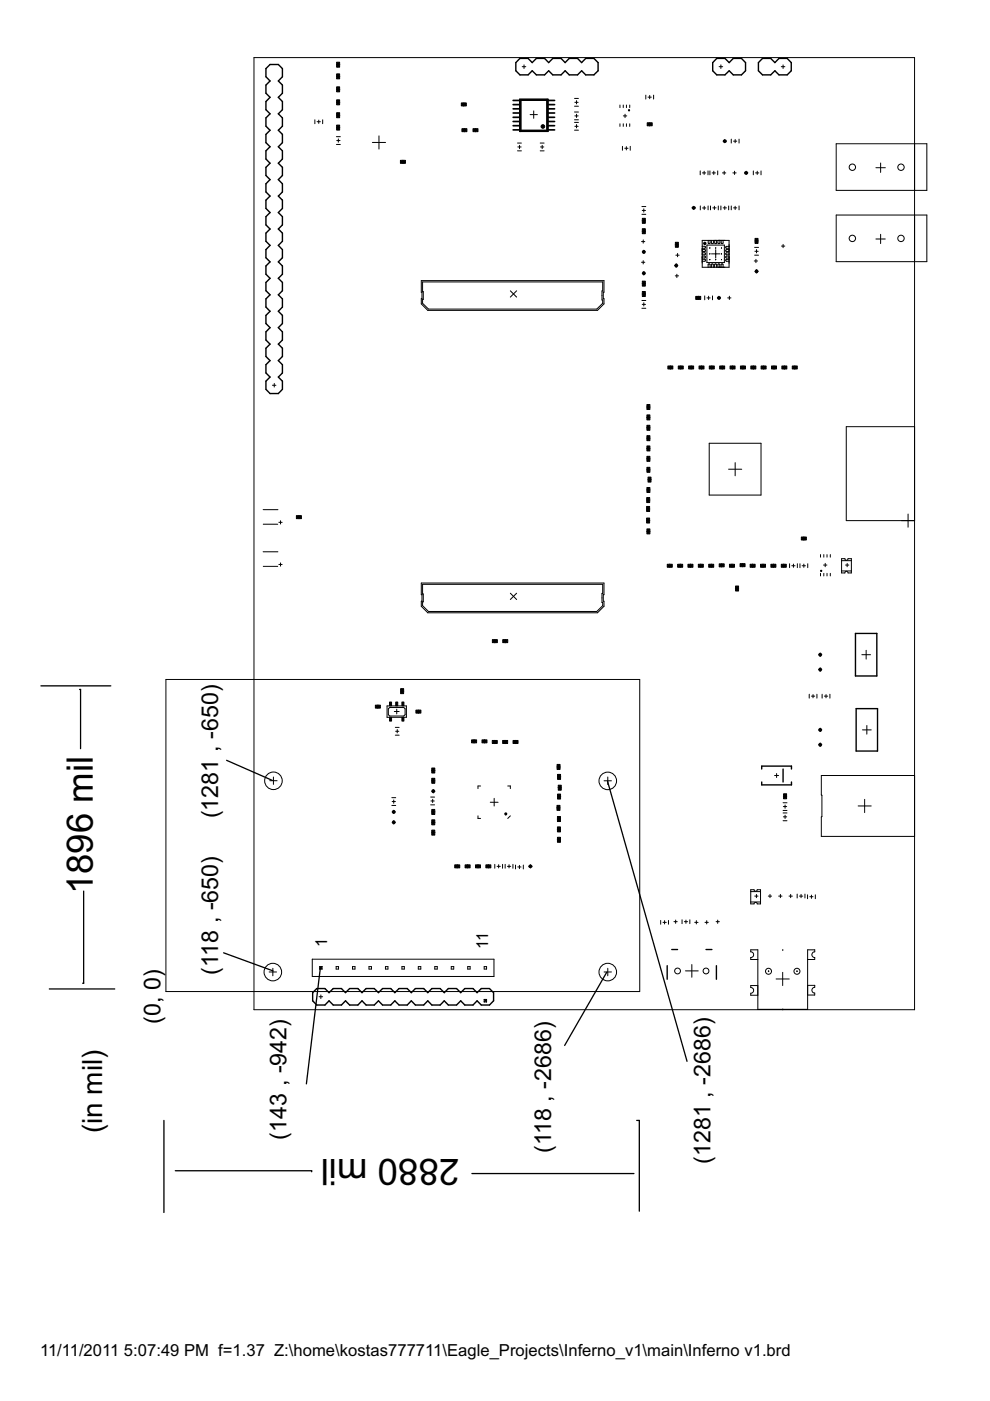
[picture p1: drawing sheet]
<svg xmlns="http://www.w3.org/2000/svg" width="210mm" height="297mm" viewBox="0 0 210 297" stroke-linecap="round" stroke-linejoin="round" font-family="sans-serif">
<defs><g id="words">
<g font-size="8.7">
<text x="19.7" y="189.6" transform="rotate(-90 19.7 189.6)">1896 mil</text>
<text x="97.3" y="245.8" transform="rotate(-180 97.3 245.8)">2880 mil</text>
</g>
<text font-size="6.6" x="21.6" y="240.3" transform="rotate(-90 21.6 240.3)">(in mil)</text>
<g font-size="5.5">
<text x="46.3" y="173.5" transform="rotate(-90 46.3 173.5)">(1281 , -650)</text>
<text x="46.2" y="206.6" transform="rotate(-90 46.2 206.6)">(118 , -650)</text>
<text x="34.1" y="217.1" transform="rotate(-90 34.1 217.1)">(0, 0)</text>
<text x="60.7" y="241.6" transform="rotate(-90 60.7 241.6)">(143 , -942)</text>
<text x="116.8" y="244.5" transform="rotate(-90 116.8 244.5)">(118 , -2686)</text>
<text x="150.7" y="246.8" transform="rotate(-90 150.7 246.8)">(1281 , -2686)</text>
</g>
<g font-size="3.9">
<text x="69.4" y="200.7" transform="rotate(-90 69.4 200.7)">1</text>
<text x="103.5" y="201.2" transform="rotate(-90 103.5 201.2)">11</text>
<text x="8.5" y="287.5">11/11/2011</text>
<text x="26.3" y="287.5">5:07:49 PM f=1.37 Z:\home\kostas777711\Eagle_Projects\Inferno_v1\main\Inferno v1.brd</text>
</g>
</g></defs>
<g fill="#000" stroke="#000" stroke-width=".21">
<path d="M53.8 12.2v201.9zM71.7 13.4v.7zM71.7 15.9v.7zM71.7 18.6v.7zM71.4 13.7h.7zM71.4 16.2h.7zM71.4 18.9h.7zM111.1 13.8v.7zM110.7 14.1h.8zM152.8 13.8v.7zM152.5 14.1h.7zM166 13.8v.7z"/>
<path d="M165.7 14.1h.7zM53.8 12.2h140.1zM66.8 25.4v.8zM67.6 25.5v.7zM67.2 25.8h.7zM68.4 25.4v.8zM71.3 29h.9zM71.3 30.6h.9zM71.7 21.3v.7zM71.7 24.1v.7zM71.7 26.7v.7zM71.7 29.5v.7z"/>
<path d="M71.4 21.7h.7zM71.4 24.4h.7zM71.4 27.1h.7zM71.4 29.8h.7zM80.3 28.8v2.8zM79 30.2h2.7zM85.4 34v.7zM85.1 34.3h.7zM98.3 21.8v.7zM98.5 27.2v.7zM98 22.1h.7zM98.1 27.6h.7z"/>
<path d="M100.8 27.2v.7zM100.5 27.6h.7zM109.7 30.3h.9zM109.7 32h.9zM110.2 30.8v.7zM110.2 27.5v.4zM110.2 26.6v.9zM110.2 25.8v.8zM110.2 24.9v.9zM110.2 24v.9zM110.2 23.1v.9zM110.2 22.2v.9z"/>
<path d="M110.2 21.3v.9zM110.2 21v.3zM110.2 21h6zM110.4 21.3v6.3zM110.4 21.3h5.5zM109.8 31.2h.7zM113.2 23.5v1.6zM112.4 24.3h1.5zM114.5 30.3h.9zM114.5 32h.9zM115 30.8v.7zM114.6 31.2h.7z"/>
<path d="M115.9 21.3v6.3zM110.4 27.6h5.5zM116.2 21v.3zM116.2 21.3v.9zM116.2 22.2v.9zM116.2 23.1v.9zM116.2 24v.9zM116.2 24.9v.9zM116.2 25.8v.8zM116.2 26.6v.9zM116.2 27.5v.4zM110.2 27.9h6z"/>
<path d="M121.8 23.7h.8zM121.8 25.4h.8zM121.8 20.9h.8zM121.8 22.5h.8zM122.2 26.4v.7zM122.2 24.2v.7zM122.2 21.3v.7zM121.9 26.8h.7zM121.9 24.6h.7zM121.9 21.7h.7zM121.8 27.6h.8zM121.8 26h.8z"/>
<path d="M131.4 26.2v.6zM131.4 22.3v.5zM132 31v.9zM132.1 26.2v.6zM132.1 22.3v.5zM132.5 24.2v.7zM132.8 31.1v.7zM132.8 26.2v.6zM132.8 22.3v.5zM132.2 24.6h.7zM132.5 31.4h.7zM133.5 26.2v.6z"/>
<path d="M133.5 22.3v.5zM133.6 31v.9zM136.9 20.2v.8zM137.8 26v.7zM137.8 20.2v.7zM137.4 26.4h.7zM137.4 20.6h.7zM138.6 20.2v.8zM148.5 36.2v.9zM149.3 36.3v.7zM148.9 36.7h.7zM150.1 36.2v.9z"/>
<path d="M150.5 36.2v.9zM151.3 36.3v.7zM151 36.7h.7zM152.2 36.2v.9zM153.5 36.3v.7zM153.7 29.6v.7zM153.2 36.7h.7zM153.3 29.9h.7zM155 29.5v.8zM155.7 36.3v.7zM155.9 29.6v.7zM155.4 36.7h.7z"/>
<path d="M155.5 29.9h.7zM156.7 29.5v.8zM158.2 36.3v.7zM157.9 36.7h.7zM159.7 36.2v.9zM160.5 36.3v.7zM160.2 36.7h.7zM161.4 36.2v.9zM177.3 30.5h16.6zM186.7 34.6v2zM185.7 35.6h2zM193.9 30.5h2.6z"/>
<path d="M196.5 30.5v9.9zM89.3 59.5h38.8zM89.6 59.8h38.2zM127.8 59.8v1.9zM128.1 59.5v2.5zM136.4 55.3v.7zM136.4 50.9v.7zM136.5 48.7v.7zM136.5 46.5v.7zM136.5 57.6v.7zM136.5 53.1v.7zM136.5 44.3v.7z"/>
<path d="M136 55.6h.7zM136 51.2h.7zM136.2 49h.7zM136.2 46.8h.7zM136.2 57.9h.7zM136.2 53.4h.7zM136.2 44.6h.7zM136.1 45.4h.8zM136.1 43.8h.8zM143.4 55.9v.7zM143.5 51.5v.7zM143.5 58.1v.7z"/>
<path d="M143.7 53.7v.7zM143 56.3h.7zM143.2 51.9h.7zM143.2 58.5h.7zM143.3 54.1h.7zM147.1 43.7v.7zM146.7 44.1h.7zM148.5 43.7v.8zM148.9 51h1.3zM148.9 52.6v4.1zM148.9 52.7v.4zM148.9 51v1.2z"/>
<path d="M148.9 54.5v.4zM148.9 55.4v.4zM148.9 53.6v.4zM148.9 54h.5zM148.9 53.6h.5zM148.9 55v.4zM148.9 55.4h.5zM148.9 55h.5zM148.9 54.3v.4zM148.9 54.7h.5zM148.9 54.3h.5zM148.9 52.2v.4z"/>
<path d="M148.9 52.6h.5zM148.9 52.2h.5zM148.9 52.9v.4zM148.9 53.3h.5zM148.9 52.9h.5zM149.3 43.7v.7zM149.6 53.7v.2zM149.6 55.1v.1zM149.6 54.4v.2zM149.6 52.4v.1zM149.6 53v.2zM148.9 44.1h.7z"/>
<path d="M149.9 52v3.7zM149.9 52h3.7zM150.1 43.7v.8zM148.9 56.7h1.2zM150.1 56.7h.5zM150.1 56.1v.6zM150.2 51v.5zM150.3 51.6h.1zM150.3 56h.1zM150.2 51h.4zM150.6 51v.5zM150.6 56.7h.2z"/>
<path d="M150.6 56.1v.6zM150.6 43.7v.8zM150.6 51h.2zM150.8 51v.5zM150.8 56.7h.4zM150.8 56.1v.6zM151 51.6h.1zM151 56h.1zM151.2 56.1v.6zM151.3 51h3.3zM150.8 51h.5zM151.3 51v.5z"/>
<path d="M151.5 43.7v.7zM151.2 56.7h.3zM151.5 56.7h.4zM151.5 56.1v.6zM151.5 51v.5zM151.7 51.6h.1zM151.7 52.9v1.8zM151.7 56h.1zM151.1 44.1h.7zM151.5 51h.4zM151.9 51v.5zM151.9 56.1v.6z"/>
<path d="M152.2 51v.5zM152.2 56.7h.4zM152.2 56.1v.6zM152.3 43.7v.8zM152.4 51.6h.1zM152.4 56.7h.4zM152.3 56h.2zM152.6 56.1v.6zM152.2 51h.4zM152.6 51v.5zM150.9 53.8h1.8zM152.4 51h.4z"/>
<path d="M152.8 43.7v.8zM152.9 56.7h.4zM152.9 56.1v.6zM152.9 51v.5zM153 51.6h.2zM153 56h.2zM152.9 51h.4zM153.3 51v.5zM153.3 56.7h.4zM153.3 56.1v.6zM153.6 52v3.7zM149.9 55.7h3.7z"/>
<path d="M153.7 43.7v.7zM153.3 51h.4zM153.9 53.7v.2zM153.9 52.4v.1zM153.9 53.1v.1zM153.9 55.1v.2zM153.9 54.4v.2zM153.3 44.1h.7zM154.5 43.7v.8zM154.6 51v5.7zM154.6 54.5v.4zM154.6 55.4v.4z"/>
<path d="M154.6 52.7v.4zM154.6 51.8v.4zM154.6 53.6v.4zM154 53.6h.6zM154 54h.6zM154.6 52.2v.4zM154 52.2h.6zM154 52.6h.6zM154.6 52.9v.4zM154 52.9h.6zM154 53.3h.6zM154.6 55v.4z"/>
<path d="M154 55h.6zM154 55.4h.6zM154.6 54.3v.4zM154 54.3h.6zM154 54.7h.6zM151.9 56.7h2.7zM155 43.7v.8zM155.9 43.7v.7zM155.5 44.1h.7zM156.7 43.7v.8zM160.3 55v.7zM160.4 52.9v.7z"/>
<path d="M160.4 50.7v.7zM160.4 57.2v.7zM159.9 55.3h.7zM160.1 53.3h.7zM160.1 51.1h.7zM160.1 57.5h.7zM160 54.1h.8zM160 52.5h.8zM166 51.8v.7zM165.7 52.2h.7zM177.3 45.6v9.9zM177.3 45.6h16.6z"/>
<path d="M177.3 30.5v9.9zM186.7 49.7v1.9zM185.7 50.7h2zM177.3 55.5h16.6zM193.9 45.6h2.6zM193.9 45.6v9.9zM177.3 40.4h16.6zM193.9 30.5v9.9zM193.9 55.5h2.6zM196.5 45.6v9.9zM193.9 40.4h2.6zM89.3 63.3v1.1z"/>
<path d="M89.3 59.5v2.5zM89.3 62h.2zM89.5 62v1.3zM89.3 63.3h.2zM89.6 63.5v.8zM89.6 63.5h.1zM89.6 59.8v2zM89.7 61.8v1.7zM89.6 61.8h.1zM89.3 64.4l1.4 1.4zM89.6 64.3l1.2 1.2zM108.2 63l1.3-1.3z"/>
<path d="M108.2 61.7l1.3 1.3zM90.8 65.5h35.7zM90.7 65.8h36zM126.7 65.8l1.4-1.4zM127.6 61.7v1zM127.6 62.7v.9zM127.6 63.6h.2zM127.6 61.7h.2zM127.8 63.6v.7zM126.5 65.5l1.3-1.2zM127.9 62v1.3zM127.9 63.3h.2z"/>
<path d="M128.1 63.3v1.1zM127.9 62h.2zM136.5 59.8v.7zM136.5 62v.7zM136.5 64.2v.7zM136.2 60.1h.7zM136.2 62.3h.7zM136.2 64.5h.7zM136.1 65.4h.8zM136.1 63.7h.8zM142.1 77.6v.7zM141.8 77.9h.7z"/>
<path d="M144.3 77.6v.7zM144 77.9h.7zM146.5 77.6v.7zM146.2 77.9h.7zM148 62.8v.7zM147.7 63.2h.7zM148.7 77.6v.7zM148.4 77.9h.7zM149.4 62.7v.9zM150.2 62.8v.7zM149.9 63.2h.7zM150.9 77.6v.7z"/>
<path d="M151.1 62.7v.9zM150.6 77.9h.7zM152.4 62.8v.7zM152.1 63.2h.7zM153.1 77.6v.7zM152.8 77.9h.7zM154.6 62.8v.7zM154.3 63.2h.7zM155.3 77.6v.7zM155 77.9h.7zM157.5 77.6v.7zM157.2 77.9h.7z"/>
<path d="M159.7 77.6v.7zM159.4 77.9h.7zM161.9 77.6v.7zM161.6 77.9h.7zM164.1 77.6v.7zM163.8 77.9h.7zM166.3 77.6v.7zM166 77.9h.7zM168.5 77.6v.7zM168.1 77.9h.7zM58.1 81.3v.8zM57.8 81.7h.7z"/>
<path d="M137.5 96.9v.7zM137.5 94.7v.7zM137.5 92.5v.7zM137.5 90.3v.7zM137.5 88.1v.7zM137.5 86v.7zM137.5 99.3v.7zM137.1 97.3h.7zM137.1 95.1h.7zM137.1 92.9h.7zM137.1 90.7h.7zM137.1 88.5h.7z"/>
<path d="M137.1 86.3h.7zM137.1 99.6h.7zM150.4 94v11zM154.5 99.5h2.8zM150.4 94h11zM179.4 90.5h14.5zM193.9 90.5v19.9zM55.8 111.1h3.1zM55.8 108.1h3.1zM55.8 117h3.1zM59.5 110.4v.7zM59.1 110.7h.7z"/>
<path d="M59.1 119.7h.7zM63.4 109.3v.7zM63 109.6h.7zM137.4 110v.7zM137.4 107.6v.7zM137.4 105.7v.7zM137.5 112.3v.7zM137.5 103.5v.7zM137.7 101.3v.7zM137.1 110.4h.7zM137.1 107.9h.7zM137.1 106h.7z"/>
<path d="M137.1 112.7h.7zM137.1 103.9h.7zM137.4 101.7h.7zM141.6 120h.7zM143.8 120h.7zM146 120h.7zM148.3 120h.6zM150.4 105h11zM150.4 120h.7zM152.7 119.9h.7zM154.8 120h.7zM155.9 98.1v2.8z"/>
<path d="M157.1 119.8h.7zM159.2 120h.7zM161.4 94v11zM161.4 120h.7zM163.6 120h.7zM165.8 120h.7zM167.9 120h.7zM169.6 119.5v.9zM170.4 113.8v.7zM170.1 114.2h.7zM170.1 120h.7zM171.3 119.5v.9z"/>
<path d="M174 117.6v.5zM174.7 117.6v.5zM174.6 119.8h.7zM175.3 117.6v.5zM176 117.6v.5zM178.4 118.9h2.1zM178.4 118.4v.5zM178.4 118.4h.7zM179.4 90.5v19.9zM179.3 119.8h.7zM180.5 118.4v.5zM179.8 118.4h.7z"/>
<path d="M180.5 118.9v2.2zM192.5 109v2.8zM179.4 110.4h14.5zM191.1 110.4h2.8zM55.8 120.1h3.1zM59.5 119.3v.7zM89.3 127.5v1zM89.3 123.6v2.5zM89.3 123.6h38.8zM89.3 126.1h.2zM89.5 126.1v1.4zM89.3 127.5h.2z"/>
<path d="M89.6 127.6v.8zM89.6 127.6h.1zM89.6 123.9v2zM89.6 123.9h38.2zM89.7 125.9v1.7zM89.6 125.9h.1zM89.3 128.5l1.4 1.4zM89.6 128.4l1.2 1.2zM104.9 135.6v.7zM104.6 135.9h.7zM107.1 135.6v.7zM106.8 135.9h.7z"/>
<path d="M108.2 127.1l1.3-1.3zM108.2 125.8l1.3 1.3zM90.8 129.6h35.7zM90.7 129.9h36zM126.7 129.9l1.4-1.4zM127.6 125.8v1zM127.6 126.8v.9zM127.6 127.7h.2zM127.8 123.9v1.9zM127.6 125.8h.2zM127.8 127.7v.7zM126.5 129.6l1.3-1.2z"/>
<path d="M127.9 126.1v1.4zM127.9 127.5h.2zM128.1 123.6v2.5zM128.1 127.5v1zM127.9 126.1h.2zM142 119.6v.7zM144.2 119.6v.7zM146.4 119.6v.7zM148.6 119.6v.7zM150.8 119.6v.7zM153 119.5v.7zM155.2 119.6v.7z"/>
<path d="M156.3 124.4v.7zM155.9 124.8h.7zM157.4 119.5v.7zM159.6 119.6v.7zM161.8 119.6v.7zM164 119.6v.7zM166.2 119.6v.7zM167.4 119.5v.9zM168.2 119.6v.7zM169.1 119.5v.9zM170.4 119.6v.7zM173.9 138.5v.7z"/>
<path d="M174 121.6v.5zM173.5 138.8h.7zM174.7 121.6v.5zM175 119.4v.8zM175.3 121.6v.5zM176 121.6v.5zM178.4 121.1v.4zM178.4 118.9v2.2zM178.4 121.5h.7zM179.6 119.5v.7zM179.8 121.5h.7zM178.4 121.1h2.1z"/>
<path d="M180.5 121.1v.4zM183.6 137.9v1.8zM182.7 138.8h1.9zM35.2 144.1v66.1zM80.1 149.5v.7zM79.8 149.8h.7zM82.1 149.7v2.4zM82.1 149.7h4.1zM82.3 150.3v1.2zM82.3 151.5l.3 .3zM82.3 150.3l.3-.3zM82.6 151.8h3z"/>
<path d="M84.1 150.3v1.1zM84.2 154.7v.7zM83.9 155h.7zM83.8 155.9h.8zM83.8 154.2h.8zM83.6 150.9h1zM85.3 146.2v.7zM82.6 150h3zM85.6 151.8l.3-.3zM84.9 146.5h.7zM85.9 150.3v1.2zM85.6 150l.3 .3z"/>
<path d="M82.1 152.1h4.1zM86.2 149.7v2.4zM88.7 150.5v.7zM88.3 150.9h.7zM100.5 156.8v.7zM100.2 157.2h.7zM102.7 156.8v.7zM102.4 157.2h.7zM104.9 157v.7zM104.6 157.3h.7zM107.1 157v.7zM106.8 157.3h.7z"/>
<path d="M109.3 157v.7zM109 157.3h.6zM35.2 144.1h100.4zM171.6 147.2v.8zM172.4 147.3v.7zM172 147.6h.7zM173.2 147.2v.8zM173.9 157.5v.7zM173.9 154.4v.7zM173.9 141.6v.7zM173.5 157.9h.7zM173.5 154.7h.7z"/>
<path d="M173.5 142h.7zM174.3 147.2v.8zM175.1 147.3v.7zM174.8 147.6h.7zM176 147.2v.8zM183.8 153.8v1.9zM182.9 154.7h1.8zM58 164.7v1.6zM57.2 165.5h1.6zM83.5 174v.7zM83.5 169.6v.7zM83.5 171.8v.7z"/>
<path d="M83.1 174.3h.7zM83.1 169.9h.7zM83.1 172.1h.7zM83.1 170.8h.8zM83.1 169.1h.8zM91.3 169h.8zM91.3 170.6h.8zM91.7 169.5v.7zM91.9 167.4v.7zM91.9 171.8v.7zM91.9 174v.7zM91.9 176.2v.7z"/>
<path d="M91.9 165.2v.7zM91.9 163v.7zM91.4 169.8h.7zM91.5 167.7h.7zM91.5 172.1h.7zM91.5 174.3h.7zM91.5 176.5h.7zM91.5 165.5h.7zM91.5 163.4h.7zM101.3 173v.5zM101.3 166.6v.6zM101.3 166.6h.6z"/>
<path d="M101.3 173.5h.6zM104.8 169.3v1.6zM103.9 170.1h1.7zM107.7 166.6h.5zM108.2 173l-.5 .5zM108.2 166.6v.6zM118.4 170.9v.7zM118.4 162.3v.7zM118.5 177.7v.7zM118.5 175.5v.7zM118.5 173.3v.7zM118.5 168.6v.6z"/>
<path d="M118.5 164.4v.7zM118.7 166.6v.7zM118 171.3h.7zM118.1 162.6h.7zM118.2 178.1h.7zM118.2 175.9h.7zM118.2 173.7h.7zM118.2 168.9h.7zM118.2 164.7h.7zM118.3 167h.7zM128.9 164.7v1.6zM128.1 165.5h1.5z"/>
<path d="M164.7 164v.8zM164.2 164.4h.9zM166 172.4h.9zM166 174h.9zM166 170.2h.9zM166 171.8h.9zM166.5 168.5v.7zM166.5 172.8v.7zM166.5 170.7v.7zM166.1 168.8h.7zM166.1 173.2h.7zM166.1 171h.7z"/>
<path d="M174.1 164.4v4.2zM174.1 168.6h.2zM174.1 173.2v4.1zM174.3 168.6v4.5zM174.1 173.2l.2-.1zM183.3 169.5v2.8zM181.9 170.9h2.8zM174.1 164.4h19.8zM193.9 164.4v12.9zM174.1 177.3h19.8zM96.9 183.3v.7zM96.6 183.7h.7z"/>
<path d="M99.1 183.3v.7zM98.8 183.7h.7zM101.3 183.3v.7zM101 183.7h.7zM103.5 183.3v.7zM103.2 183.7h.7zM104.9 183.3v.8zM105.7 183.3v.7zM105.4 183.7h.7zM106.6 183.3v.8zM107.1 183.3v.8zM107.9 183.3v.7z"/>
<path d="M107.6 183.7h.7zM108.8 183.3v.8zM109.3 183.4v.8zM110.1 183.5v.7zM109.8 183.8h.7zM111 183.4v.8zM112.5 183.3v.7zM112.1 183.7h.7zM140.1 195.2v.8zM140.9 195.2v.7zM140.6 195.6h.7zM141.7 195.2v.8z"/>
<path d="M143.3 195.1v.7zM142.9 195.4h.7zM144.6 195v.8zM145.4 195.1v.7zM145.1 195.4h.7zM146.3 195v.8zM147.6 195.2v.7zM147.3 195.6h.7zM149.8 195.2v.7zM149.5 195.6h.7zM152.2 195.1v.7zM151.8 195.4h.7z"/>
<path d="M159.2 189h2zM159.2 188.6v.4zM159.2 188.6h.7zM159.2 191.2v.4zM159.2 189v2.2zM159.2 191.6h.7zM160.4 189.6v.7zM160.5 191.6h.7zM160 190h.7zM161.2 188.6v.4zM160.5 188.6h.7zM159.2 191.2h2z"/>
<path d="M161.2 189v2.2zM161.2 191.2v.4zM163.3 189.6v.7zM162.9 190h.7zM165.5 189.6v.7zM165.1 190h.7zM167.6 189.6v.7zM167.3 190h.7zM169 189.6v.8zM169.8 189.6v.7zM169.5 190h.7zM170.7 189.6v.8z"/>
<path d="M171.2 189.7v.8zM172 189.8v.7zM171.7 190.1h.7zM172.9 189.7v.8zM35.2 210.2h100.4zM53.8 214.1h140.1zM57.8 205.3v1.6zM57.1 206.1h1.5zM66.2 203.4v3.6zM66.2 203.4h38.5zM67.8 205.5h.5zM67.8 204.9v.6z"/>
<path d="M67.8 204.9l.5 .6zM68 210.9v.8zM68.3 204.9v.6zM67.8 204.9h.5zM68.3 204.9l-.5 .6zM67.6 211.3h.8zM71.3 205.5h.5zM71.3 204.9v.6zM71.8 204.9v.6zM71.3 204.9h.5zM74.7 205.5h.6zM74.7 204.9v.6z"/>
<path d="M75.3 204.9v.6zM74.7 204.9h.6zM78.2 205.5h.6zM78.2 204.9v.6zM78.8 204.9v.6zM78.2 204.9h.6zM81.7 205.5h.6zM81.7 204.9v.6zM82.3 204.9v.6zM81.7 204.9h.6zM85.2 205.5h.5zM85.2 204.9v.6z"/>
<path d="M85.7 204.9v.6zM85.2 204.9h.5zM88.7 205.5h.5zM88.7 204.9v.6zM89.2 204.9v.6zM88.7 204.9h.5zM92.2 205.5h.5zM92.2 204.9v.6zM92.7 204.9v.6zM92.2 204.9h.5zM95.7 205.5h.5zM95.7 204.9v.6z"/>
<path d="M96.2 204.9v.6zM95.7 204.9h.5zM99.2 205.5h.5zM99.2 204.9v.6zM99.7 204.9v.6zM99.2 204.9h.5zM102.7 205.5h.5zM102.7 204.9v.6zM102.7 212.4h.5zM102.7 211.9v.5zM103.2 211.9l-.5 .5zM102.7 211.9l.5 .5z"/>
<path d="M103.2 204.9v.6zM102.7 204.9h.5zM103.2 211.9v.5zM102.7 211.9h.5zM104.7 203.4v3.6zM66.2 207h38.5zM128.9 205.3v1.6zM128.1 206.1h1.5zM135.6 144.1v66.1zM146.7 204.5v2.7zM145.3 205.8h2.7zM159.2 201.4v.4z"/>
<path d="M159.2 203v.4zM159.2 209v.4zM159.2 210.6v.4zM160.7 203.4v10.6zM160.7 214h10.5zM160.7 201.4v2zM159.2 201.4h1.5zM159.2 203.4h1.5zM160.7 209v2zM159.2 209h1.5zM159.2 211h1.5zM165.9 206.2v2.8z"/>
<path d="M166 201.3v.2zM166 213.9v.2zM164.5 207.6h2.8zM171.2 203.4v10.6zM171.2 201.4v2zM171.2 203.4h1.5zM171.2 201.4h1.5zM171.2 208.9v2.1zM171.2 211h1.5zM171.2 208.9h1.5zM172.7 203v.4zM172.7 201.4v.4z"/>
<path d="M172.7 210.5v.5zM172.7 208.9v.4zM193.9 12.2v201.9z"/>
<path d="M107.1 172.4h.3v.3l-.1 .1v-.3v.3l-.2-.1z" fill-rule="evenodd"/>
<circle cx="115.1" cy="26.8" r=".38"/>
<circle cx="133.4" cy="23.4" r=".13"/>
<circle cx="133.4" cy="23.4" r=".06"/>
<circle cx="149.4" cy="51.6" r=".25"/>
<circle cx="174.1" cy="121" r=".13"/>
<circle cx="174.1" cy="121" r=".06"/>
</g>
<g fill="#000" stroke="#000" stroke-width=".21">
<path d="M71.4 13.2h.6v1h-.6zM71.4 15.7h.6v1h-.6zM71.4 18.4h.6v1.1h-.6zM71.4 21.2h.6v1h-.6zM71.4 23.9h.6v1.1h-.6zM71.4 26.5h.6v1.1h-.6zM84.9 34h1.1v.6h-1.1zM97.8 21.8h1.1v.7h-1.1zM97.9 27.3h1.1v.6h-1.1zM100.3 27.3h1v.6h-1zM110.2 21h5.8v.3h-5.8zM110.2 21.3h.2v6.6h-.2z"/>
<path d="M110.4 27.6h5.5v.3h-5.5zM116 21h.2v6.9h-.2zM137.2 26h1.1v.7h-1.1zM136.2 48.5h.6v1.1h-.6zM136.2 46.3h.6v1h-.6zM143.2 51.4h.6v1h-.6zM160.1 50.5h.6v1.1h-.6zM136.2 59.6h.6v1.1h-.6zM136.2 61.8h.6v1.1h-.6zM141.6 77.6h1.1v.6h-1.1zM143.8 77.6h1.1v.6h-1.1zM146 77.6h1.1v.6h-1.1z"/>
<path d="M147.5 62.8h1.1v.7h-1.1zM148.2 77.6h1.1v.6h-1.1zM150.4 77.6h1v.6h-1zM152.6 77.6h1v.6h-1zM154.8 77.6h1.1v.6h-1.1zM157 77.6h1.1v.6h-1.1zM159.2 77.6h1.1v.6h-1.1zM161.4 77.6h1v.6h-1zM163.6 77.6h1v.6h-1zM165.8 77.6h1v.6h-1zM168 77.6h1v.6h-1zM137.2 96.8h.6v1h-.6z"/>
<path d="M137.2 94.6h.6v1h-.6zM137.2 92.4h.6v1h-.6zM137.2 90.2h.6v1h-.6zM137.2 88h.6v1h-.6zM137.2 85.8h.6v1h-.6zM62.8 109.3h1.1v.7h-1.1zM137.1 109.8h.6v1.1h-.6zM137.1 107.4h.6v1h-.6zM137.1 105.5h.7v1.1h-.7zM137.2 112.1h.6v1.1h-.6zM137.2 103.4h.6v1h-.6zM137.2 99.1h.6v1h-.6z"/>
<path d="M137.4 101.2h.6v1h-.6zM169.9 113.9h1.1v.6h-1.1zM104.4 135.6h1.1v.6h-1.1zM106.6 135.6h1.1v.6h-1.1zM141.5 119.6h1v.7h-1zM143.7 119.6h1v.7h-1zM145.9 119.6h1v.7h-1zM148.1 119.6h1v.7h-1zM150.3 119.6h1v.7h-1zM152.5 119.5h1v.7h-1zM154.7 119.6h1v.7h-1zM156 124.2h.6v1.1h-.6z"/>
<path d="M156.9 119.5h1.1v.6h-1.1zM159 119.6h1.1v.7h-1.1zM161.2 119.6h1.1v.7h-1.1zM163.4 119.6h1.1v.7h-1.1zM165.7 119.6h1v.7h-1zM79.6 149.5h1v.6h-1zM82.6 152.1h.4v.8h-.4zM82.6 148.8h.4v.8h-.4zM83.9 148.8h.4v.8h-.4zM84.9 146h.7v1.1h-.7zM85.2 152.1h.4v.8h-.4zM85.2 148.8h.4v.8h-.4z"/>
<path d="M88.2 150.6h1v.6h-1zM100 156.9h1v.6h-1zM102.2 156.9h1.1v.6h-1.1zM104.4 157h1v.6h-1zM106.6 157h1v.6h-1zM108.8 157h1v.6h-1zM91.5 171.6h.7v1.1h-.7zM91.5 173.8h.7v1.1h-.7zM91.5 176h.7v1.1h-.7zM91.5 165h.7v1.1h-.7zM91.5 162.8h.7v1.1h-.7zM118.1 170.8h.6v1h-.6z"/>
<path d="M118.1 162.1h.6v1h-.6zM118.2 177.5h.6v1.1h-.6zM118.2 175.3h.6v1.1h-.6zM118.2 173.1h.6v1.1h-.6zM118.2 168.4h.7v1h-.7zM118.2 164.2h.7v1h-.7zM118.4 166.5h.6v1h-.6zM166.1 168.3h.7v1.1h-.7zM96.4 183.4h1.1v.6h-1.1zM98.6 183.4h1.1v.6h-1.1zM100.8 183.4h1.1v.6h-1.1zM103 183.4h1.1v.6h-1.1z"/>
</g>
<g fill="#000" stroke="#000" stroke-width=".3">
<path d="M56.4 19.8l.9 .8zM56.4 18v1.8zM56.4 18l.9-.8zM56.4 16.3l.9 .9zM56.4 14.5v1.8zM56.4 14.5l.9-.8zM57.3 13.7h1.7zM59 17.2l.9 .8zM59 13.7l.9 .8zM59.9 16.3l-.9 .9zM59.9 18v1.8zM59.9 14.5v1.8z"/>
<path d="M109.4 13.3v1.7zM109.4 15l.8 .9zM110.2 12.4h1.8zM110.2 12.4l-.8 .9zM112 12.4l.8 .9zM110.2 15.9h1.8zM112.8 15l-.8 .9zM112.8 13.3l.9-.9zM113.7 12.4h1.8zM112.8 15l.9 .9zM115.5 12.4l.8 .9zM113.7 15.9h1.8z"/>
<path d="M117.2 12.4l-.9 .9zM116.3 15l-.8 .9zM117.2 12.4h1.8zM116.3 15l.9 .9zM119 12.4l.8 .9zM117.2 15.9h1.8zM119.8 15l-.8 .9zM119.8 15l.9 .9zM120.7 12.4h1.7zM120.7 12.4l-.9 .9zM122.4 12.4l.9 .9zM120.7 15.9h1.7z"/>
<path d="M123.3 15l-.9 .9zM124.2 12.4l-.9 .9zM124.2 12.4h1.7zM123.3 15l.9 .9zM125.9 12.4l.9 .9zM124.2 15.9h1.7zM125.9 15.9l.9-.9zM126.8 13.3v1.7zM151.1 13.3v1.7zM151.1 15l.9 .9zM152 12.4h1.7zM152 12.4l-.9 .9z"/>
<path d="M153.7 12.4l.9 .9zM152 15.9h1.7zM153.7 15.9l.9-.9zM155.5 12.4l-.9 .9zM155.5 12.4h1.7zM154.6 15l.9 .9zM157.2 12.4l.9 .9zM155.5 15.9h1.7zM158.1 15l-.9 .9zM158.1 13.3v1.7zM161.7 12.4l-.9 .9zM160.8 13.3v1.7z"/>
<path d="M160.8 15l.9 .9zM161.7 12.4h1.7zM161.7 15.9h1.7zM163.4 12.4l.9 .9zM165.2 12.4l-.9 .9zM163.4 15.9l.9-.9zM164.3 15l.9 .9zM165.2 12.4h1.7zM165.2 15.9h1.7zM166.9 15.9l.9-.9zM167.8 13.3v1.7zM166.9 12.4l.9 .9z"/>
<path d="M56.4 35.5v1.7zM56.4 35.5l.9-.9zM57.3 38.1l-.9 .9zM56.4 37.2l.9 .9zM56.4 33.7l.9 .9zM56.4 32v1.7zM56.4 32l.9-.9zM56.4 30.2l.9 .9zM56.4 28.5v1.7zM56.4 28.5l.9-.9zM56.4 26.8l.9 .8zM56.4 25v1.8z"/>
<path d="M56.4 25l.9-.9zM56.4 23.3l.9 .8zM56.4 21.5v1.8zM57.3 20.6l-.9 .9zM59 34.6l.9 .9zM59 38.1l.9 .9zM59.9 37.2l-.9 .9zM59 31.1l.9 .9zM59.9 33.7l-.9 .9zM59 27.6l.9 .9zM59.9 30.2l-.9 .9zM59 24.1l.9 .9z"/>
<path d="M59.9 26.8l-.9 .8zM59 20.6l.9 .9zM59.9 23.3l-.9 .8zM59.9 19.8l-.9 .8zM59.9 39v1.7zM59.9 35.5v1.7zM59.9 32v1.7zM59.9 28.5v1.7zM59.9 25v1.8zM59.9 21.5v1.8zM56.4 59.9l.9-.9zM56.4 39v1.7z"/>
<path d="M56.4 45.9v1.8zM56.4 45.9l.9-.8zM56.4 42.4v1.8zM56.4 42.4l.9-.8zM56.4 49.4v1.8zM56.4 49.4l.9-.8zM56.4 47.7l.9 .9zM56.4 56.4v1.7zM56.4 56.4l.9-.9zM56.4 52.9v1.8zM57.3 52l-.9 .9zM56.4 58.1l.9 .9z"/>
<path d="M56.4 40.7l.9 .9zM56.4 44.2l.9 .9zM56.4 51.2l.9 .8zM56.4 54.7l.9 .8zM59 59l.9 .9zM59 45.1l.9 .8zM59 41.6l.9 .8zM59 48.6l.9 .8zM59.9 47.7l-.9 .9zM59 55.5l.9 .9zM59 52l.9 .9zM59.9 58.1l-.9 .9z"/>
<path d="M59.9 59.9v1.7zM59.9 40.7l-.9 .9zM59.9 42.4v1.8zM59.9 44.2l-.9 .9zM59.9 49.4v1.8zM59.9 51.2l-.9 .8zM59.9 45.9v1.8zM59.9 52.9v1.8zM59.9 54.7l-.9 .8zM59.9 56.4v1.7zM56.4 59.9v1.7zM56.4 63.4v1.7z"/>
<path d="M56.4 63.4l.9-.9zM56.4 61.6l.9 .9zM56.4 70.4v1.7zM57.3 69.5l-.9 .9zM56.4 66.9v1.7zM56.4 66.9l.9-.9zM56.4 73.8v1.8zM56.4 73.8l.9-.8zM56.4 72.1l.9 .9zM56.4 77.3v1.8zM56.4 77.3l.9-.8zM56.4 65.1l.9 .9z"/>
<path d="M56.4 68.6l.9 .9zM56.4 75.6l.9 .9zM56.4 79.1l.9 .8zM59 62.5l.9 .9zM59.9 61.6l-.9 .9zM59 69.5l.9 .9zM59 66l.9 .9zM59 73l.9 .8zM59 73l.9-.9zM59 79.9l.9 .9zM59 76.5l.9 .8zM59.9 63.4v1.7z"/>
<path d="M59.9 65.1l-.9 .9zM59.9 66.9v1.7zM59.9 68.6l-.9 .9zM59.9 73.8v1.8zM59.9 75.6l-.9 .9zM59.9 70.4v1.7zM59.9 77.3v1.8zM59.9 79.1l-.9 .8zM56.4 80.8v1.7zM56.4 80.8l.9-.9zM56.4 82.5l.9 .9zM57.3 83.4h1.7z"/>
<path d="M59.9 82.5l-.9 .9zM59.9 80.8v1.7zM181.4 134.3h4.5zM185.9 134.3v9zM181.4 134.3v9zM181.5 150.2v9zM181.5 150.2h4.6zM181.4 143.3h4.5zM181.5 159.2h4.6zM186.1 150.2v9zM161.5 162.4v.6zM161.5 162.4h6.3z"/>
<path d="M161.5 165.8v.6zM166 163v2.8zM167.8 162.4v.6zM167.8 165.8v.6zM161.5 166.4h6.3zM66.3 210.5v1.7zM66.3 212.2l.9 .9zM67.2 209.6h1.7zM67.2 209.6l-.9 .9zM68.9 209.6l.9 .9zM67.2 213.1h1.7zM69.8 212.2l-.9 .9z"/>
<path d="M69.8 210.5l.9-.9zM70.7 209.6h1.7zM69.8 212.2l.9 .9zM72.4 209.6l.9 .9zM70.7 213.1h1.7zM73.3 210.5l.8-.9zM73.3 212.2l-.9 .9zM74.1 209.6h1.8zM73.3 212.2l.8 .9zM75.9 209.6l.9 .9zM74.1 213.1h1.8zM76.8 212.2l-.9 .9z"/>
<path d="M76.8 212.2l.8 .9zM77.6 209.6h1.8zM76.8 210.5l.8-.9zM79.4 209.6l.8 .9zM77.6 213.1h1.8zM80.2 212.2l-.8 .9zM80.2 210.5l.9-.9zM81.1 209.6h1.7zM80.2 212.2l.9 .9zM82.8 209.6l.9 .9zM81.1 213.1h1.7zM83.7 210.5l.9-.9z"/>
<path d="M83.7 212.2l-.9 .9zM84.6 209.6h1.7zM83.7 212.2l.9 .9zM86.3 209.6l.9 .9zM84.6 213.1h1.7zM87.2 212.2l-.9 .9zM87.2 212.2l.9 .9zM88.1 209.6h1.7zM88.1 209.6l-.9 .9zM89.8 209.6l.9 .9zM88.1 213.1h1.7zM90.7 212.2l-.9 .9z"/>
<path d="M90.7 212.2l.9 .9zM91.6 209.6h1.7zM91.6 209.6l-.9 .9zM93.3 209.6l.9 .9zM91.6 213.1h1.7zM94.2 212.2l-.9 .9zM94.2 212.2l.9 .9zM95.1 209.6h1.7zM95.1 209.6l-.9 .9zM96.8 209.6l.9 .9zM95.1 213.1h1.7zM97.7 212.2l-.9 .9z"/>
<path d="M97.7 212.2l.9 .9zM98.6 209.6h1.7zM98.6 209.6l-.9 .9zM100.3 209.6l.9 .9zM98.6 213.1h1.7zM101.2 212.2l-.9 .9zM101.2 212.2l.8 .9zM102 209.6h1.8zM101.2 210.5l.8-.9zM103.8 209.6l.8 .9zM102 213.1h1.8zM104.6 210.5v1.7z"/>
<path d="M104.6 212.2l-.8 .9zM141.5 204.7v2.9zM142.4 201.3h1.3zM149.7 201.3h1.2zM151.9 204.7v2.9z"/>
</g>
<g fill="none" stroke="#000" stroke-width=".21">
<path d="M149.4 53.6l.2 .1M149.4 55l.2 .1M149.4 54.3l.2 .1M149.4 52.2l.2 .2M149.4 52.9l.2 .1M149.6 53.9l-.2 .1M149.6 55.2l-.2 .2M149.6 54.6l-.2 .1M149.6 52.5l-.2 .1M149.6 53.2l-.2 .1M150.2 51.5l.1 .1M150.3 56l-.2 .1"/>
<path d="M150.4 56l.2 .1M150.6 51.5l-.2 .1M150.8 51.5l.2 .1M151 56l-.2 .1M151.1 56l.1 .1M151.3 51.5l-.2 .1M151.5 51.5l.2 .1M151.7 56l-.2 .1M151.8 56l.1 .1M151.9 51.5l-.1 .1M152.2 51.5l.2 .1M152.3 56l-.1 .1"/>
<path d="M152.5 56l.1 .1M152.6 51.5l-.1 .1M152.9 51.5l.1 .1M153 56l-.1 .1M153.2 56l.1 .1M153.3 51.5l-.1 .1M153.9 53.9l.1 .1M153.9 52.5l.1 .1M153.9 53.2l.1 .1M153.9 55.3l.1 .1M153.9 54.6l.1 .1M154 53.6l-.1 .1"/>
<path d="M154 52.2l-.1 .2M154 52.9l-.1 .2M154 55l-.1 .1M154 54.3l-.1 .1M179.1 118.4l.3 .4 .3-.1 .1-.3M179.1 121.5l.3-.4 .3 .1 .1 .3M159.9 188.6l.2 .4 .3-.1 .1-.3M159.9 191.6l.2-.3 .3 .1 .1 .2M159.2 201.8a.6 .6 0 0 1 .6 .6 .6 .6 0 0 1-.6 .6M159.2 209.4a.61 .61 0 0 1 .6 .6 .61 .61 0 0 1-.6 .6M172.7 201.8a.6 .6 0 0 0-.6 .6 .6 .6 0 0 0 .6 .6M172.7 209.3a.6 .6 0 0 0-.6 .6 .6 .6 0 0 0 .6 .6"/>
<circle cx="180.7" cy="35.5" r=".68"/>
<circle cx="191" cy="35.5" r=".68"/>
<circle cx="180.7" cy="50.5" r=".68"/>
<circle cx="191" cy="50.5" r=".68"/>
<circle cx="58" cy="165.5" r="1.86"/>
<circle cx="128.9" cy="165.6" r="1.86"/>
<circle cx="57.8" cy="206.1" r="1.86"/>
<circle cx="128.9" cy="206.1" r="1.86"/>
<circle cx="143.7" cy="205.9" r=".61"/>
<circle cx="149.7" cy="205.9" r=".61"/>
<circle cx="162.9" cy="205.9" r=".64"/>
<circle cx="169" cy="205.9" r=".64"/>
</g>
<g fill="#000" stroke="#000" stroke-width=".36">
<path d="M108.8 27.5h1.4zM108.8 26.6h1.4zM108.8 25.8h1.4zM108.8 24.9h1.4zM108.8 24h1.4zM108.8 23.1h1.4zM108.8 22.2h1.4zM108.8 21.3h1.4zM116.2 27.5h1.4zM116.2 26.6h1.4zM116.2 25.8h1.4zM116.2 24.9h1.4z"/>
<path d="M116.2 24h1.4zM116.2 23.1h1.4zM116.2 22.2h1.4zM116.2 21.3h1.4z"/>
</g>
<g fill="#000" stroke="#000" stroke-width=".28">
<path d="M17.1 146.2v12.5zM16.9 146.2h.2zM8.7 145.4h14.8zM48 161.2l9.7 4.3zM128.8 165.7l16.9 59.3zM17.7 188.9v19.6zM17.5 208.5h.2zM10.5 209.7h13.8zM47.4 202l10.5 3.8zM67.9 205.2l-2.9 24.6zM128.7 206.1l-9 15.6zM135 237.6h.6z"/>
<path d="M34.8 237.6v19.5zM66.1 248.2v.2zM37.2 248.2h28.9zM100.1 248.8h34.3zM135.6 237.6v19.2z"/>
</g>
<use href="#words"/>
</svg>
